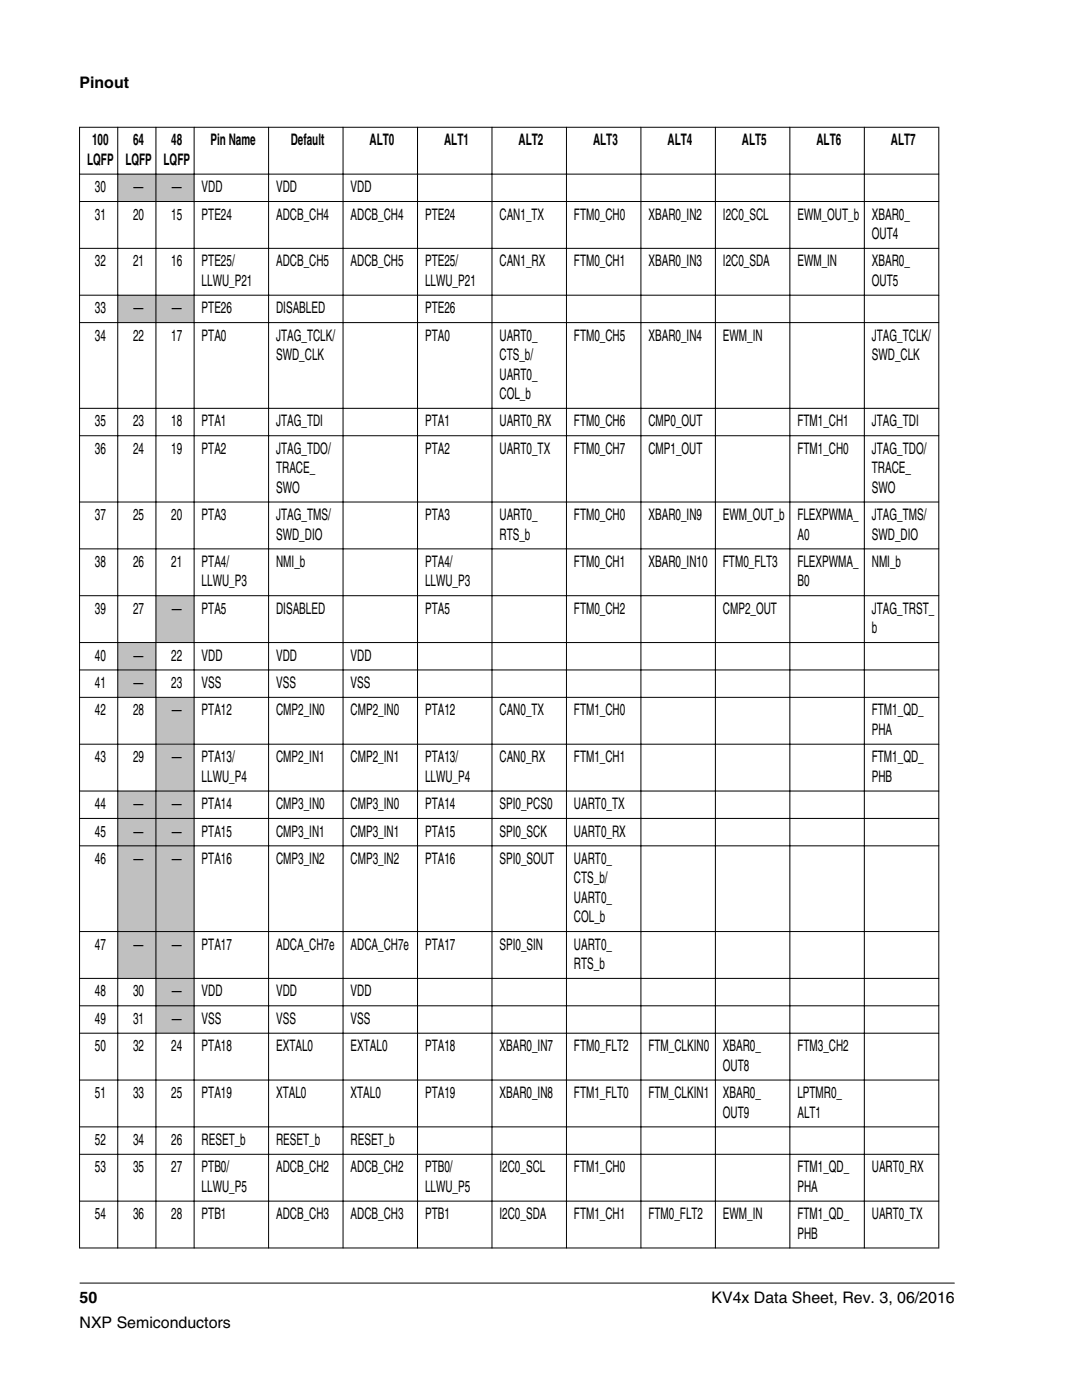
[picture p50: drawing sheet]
<svg xmlns="http://www.w3.org/2000/svg" width="216mm" height="279mm" viewBox="0 0 216 279" stroke-linecap="round" stroke-linejoin="round" font-family="sans-serif">
<defs><g id="words">
<g font-size="3.2">
<text x="15.9" y="17.5">Pinout</text>
<text x="18.4" y="29">100</text>
<text x="26.6" y="29">64</text>
<text x="34.2" y="29">48</text>
<text x="42" y="29">Pin Name</text>
<text x="58" y="29">Default</text>
<text x="73.8" y="29">ALT0</text>
<text x="88.6" y="29">ALT1</text>
<text x="103.5" y="29">ALT2</text>
<text x="118.3" y="29">ALT3</text>
<text x="133.2" y="29">ALT4</text>
<text x="148" y="29">ALT5</text>
<text x="162.9" y="29">ALT6</text>
<text x="177.8" y="29">ALT7</text>
<text x="17.4" y="32.9">LQFP</text>
<text x="25" y="32.9">LQFP</text>
<text x="32.6" y="32.9">LQFP</text>
<text x="18.9" y="38.4">30</text>
<text x="26.7" y="38.4">—</text>
<text x="34.3" y="38.4">—</text>
<text x="40.2" y="38.4">VDD</text>
<text x="55.1" y="38.4">VDD</text>
<text x="70" y="38.4">VDD</text>
<text x="18.9" y="43.8">31</text>
<text x="26.6" y="43.8">20</text>
<text x="34.2" y="43.8">15</text>
<text x="40.2" y="43.8">PTE24</text>
<text x="55.1" y="43.8">ADCB_CH4</text>
<text x="70" y="43.8">ADCB_CH4</text>
<text x="84.8" y="43.8">PTE24</text>
<text x="99.7" y="43.8">CAN1_TX</text>
<text x="114.5" y="43.8">FTM0_CH0</text>
<text x="129.4" y="43.8">XBAR0_IN2</text>
<text x="144.2" y="43.8">I2C0_SCL</text>
<text x="159.1" y="43.8">EWM_OUT_b</text>
<text x="174" y="43.8">XBAR0_</text>
<text x="174" y="47.7">OUT4</text>
<text x="18.9" y="53.2">32</text>
<text x="26.6" y="53.2">21</text>
<text x="34.2" y="53.2">16</text>
<text x="40.2" y="53.2">PTE25/</text>
<text x="55.1" y="53.2">ADCB_CH5</text>
<text x="70" y="53.2">ADCB_CH5</text>
<text x="84.8" y="53.2">PTE25/</text>
<text x="99.7" y="53.2">CAN1_RX</text>
<text x="114.5" y="53.2">FTM0_CH1</text>
<text x="129.4" y="53.2">XBAR0_IN3</text>
<text x="144.2" y="53.2">I2C0_SDA</text>
<text x="159.1" y="53.2">EWM_IN</text>
<text x="174" y="53.2">XBAR0_</text>
<text x="40.2" y="57.1">LLWU_P21</text>
<text x="84.8" y="57.1">LLWU_P21</text>
<text x="174" y="57.1">OUT5</text>
<text x="18.9" y="62.5">33</text>
<text x="26.7" y="62.5">—</text>
<text x="34.3" y="62.5">—</text>
<text x="40.2" y="62.5">PTE26</text>
<text x="55.1" y="62.5">DISABLED</text>
<text x="84.8" y="62.5">PTE26</text>
<text x="18.9" y="68">34</text>
<text x="26.6" y="68">22</text>
<text x="34.2" y="68">17</text>
<text x="40.2" y="68">PTA0</text>
<text x="55.1" y="68">JTAG_TCLK/</text>
<text x="55.1" y="71.9">SWD_CLK</text>
<text x="84.8" y="68">PTA0</text>
<text x="99.7" y="68">UART0_</text>
<text x="99.7" y="71.9">CTS_b/</text>
<text x="114.5" y="68">FTM0_CH5</text>
<text x="129.4" y="68">XBAR0_IN4</text>
<text x="144.2" y="68">EWM_IN</text>
<text x="174" y="68">JTAG_TCLK/</text>
<text x="174" y="71.9">SWD_CLK</text>
<text x="99.7" y="75.8">UART0_</text>
<text x="99.7" y="79.6">COL_b</text>
<text x="18.9" y="85.1">35</text>
<text x="26.6" y="85.1">23</text>
<text x="34.2" y="85.1">18</text>
<text x="40.2" y="85.1">PTA1</text>
<text x="55.1" y="85.1">JTAG_TDI</text>
<text x="84.8" y="85.1">PTA1</text>
<text x="99.7" y="85.1">UART0_RX</text>
<text x="114.5" y="85.1">FTM0_CH6</text>
<text x="129.4" y="85.1">CMP0_OUT</text>
<text x="159.1" y="85.1">FTM1_CH1</text>
<text x="174" y="85.1">JTAG_TDI</text>
<text x="18.9" y="90.6">36</text>
<text x="26.6" y="90.6">24</text>
<text x="34.2" y="90.6">19</text>
<text x="40.2" y="90.6">PTA2</text>
<text x="55.1" y="90.6">JTAG_TDO/</text>
<text x="55.1" y="94.4">TRACE_</text>
<text x="84.8" y="90.6">PTA2</text>
<text x="99.7" y="90.6">UART0_TX</text>
<text x="114.5" y="90.6">FTM0_CH7</text>
<text x="129.4" y="90.6">CMP1_OUT</text>
<text x="159.1" y="90.6">FTM1_CH0</text>
<text x="174" y="90.6">JTAG_TDO/</text>
<text x="174" y="94.4">TRACE_</text>
<text x="55.1" y="98.3">SWO</text>
<text x="174" y="98.3">SWO</text>
<text x="18.9" y="103.8">37</text>
<text x="26.6" y="103.8">25</text>
<text x="34.2" y="103.8">20</text>
<text x="40.2" y="103.8">PTA3</text>
<text x="55.1" y="103.8">JTAG_TMS/</text>
<text x="55.1" y="107.7">SWD_DIO</text>
<text x="84.8" y="103.8">PTA3</text>
<text x="99.7" y="103.8">UART0_</text>
<text x="99.7" y="107.7">RTS_b</text>
<text x="114.5" y="103.8">FTM0_CH0</text>
<text x="129.4" y="103.8">XBAR0_IN9</text>
<text x="144.2" y="103.8">EWM_OUT_b</text>
<text x="159.1" y="103.8">FLEXPWMA_</text>
<text x="159.1" y="107.7">A0</text>
<text x="174" y="103.8">JTAG_TMS/</text>
<text x="174" y="107.7">SWD_DIO</text>
<text x="18.9" y="113.1">38</text>
<text x="26.6" y="113.1">26</text>
<text x="34.2" y="113.1">21</text>
<text x="40.2" y="113.1">PTA4/</text>
<text x="55.1" y="113.1">NMI_b</text>
<text x="84.8" y="113.1">PTA4/</text>
<text x="114.5" y="113.1">FTM0_CH1</text>
<text x="129.4" y="113.1">XBAR0_IN10</text>
<text x="144.2" y="113.1">FTM0_FLT3</text>
<text x="159.1" y="113.1">FLEXPWMA_</text>
<text x="174" y="113.1">NMI_b</text>
<text x="40.2" y="117">LLWU_P3</text>
<text x="84.8" y="117">LLWU_P3</text>
<text x="159.1" y="117">B0</text>
<text x="18.9" y="122.5">39</text>
<text x="26.6" y="122.5">27</text>
<text x="34.3" y="122.5">—</text>
<text x="40.2" y="122.5">PTA5</text>
<text x="55.1" y="122.5">DISABLED</text>
<text x="84.8" y="122.5">PTA5</text>
<text x="114.5" y="122.5">FTM0_CH2</text>
<text x="144.2" y="122.5">CMP2_OUT</text>
<text x="174" y="122.5">JTAG_TRST_</text>
<text x="18.9" y="131.8">40</text>
<text x="26.7" y="131.8">—</text>
<text x="34.2" y="131.8">22</text>
<text x="40.2" y="131.8">VDD</text>
<text x="55.1" y="131.8">VDD</text>
<text x="70" y="131.8">VDD</text>
<text x="174" y="126.4">b</text>
<text x="18.9" y="137.3">41</text>
<text x="26.7" y="137.3">—</text>
<text x="34.2" y="137.3">23</text>
<text x="40.2" y="137.3">VSS</text>
<text x="55.1" y="137.3">VSS</text>
<text x="70" y="137.3">VSS</text>
<text x="18.9" y="142.8">42</text>
<text x="26.6" y="142.8">28</text>
<text x="34.3" y="142.8">—</text>
<text x="40.2" y="142.8">PTA12</text>
<text x="55.1" y="142.8">CMP2_IN0</text>
<text x="70" y="142.8">CMP2_IN0</text>
<text x="84.8" y="142.8">PTA12</text>
<text x="99.7" y="142.8">CAN0_TX</text>
<text x="114.5" y="142.8">FTM1_CH0</text>
<text x="174" y="142.8">FTM1_QD_</text>
<text x="174" y="146.7">PHA</text>
<text x="18.9" y="152.1">43</text>
<text x="26.6" y="152.1">29</text>
<text x="34.3" y="152.1">—</text>
<text x="40.2" y="152.1">PTA13/</text>
<text x="55.1" y="152.1">CMP2_IN1</text>
<text x="70" y="152.1">CMP2_IN1</text>
<text x="84.8" y="152.1">PTA13/</text>
<text x="99.7" y="152.1">CAN0_RX</text>
<text x="114.5" y="152.1">FTM1_CH1</text>
<text x="174" y="152.1">FTM1_QD_</text>
<text x="18.9" y="161.5">44</text>
<text x="26.7" y="161.5">—</text>
<text x="34.3" y="161.5">—</text>
<text x="40.2" y="156">LLWU_P4</text>
<text x="40.2" y="161.5">PTA14</text>
<text x="55.1" y="161.5">CMP3_IN0</text>
<text x="70" y="161.5">CMP3_IN0</text>
<text x="84.8" y="156">LLWU_P4</text>
<text x="84.8" y="161.5">PTA14</text>
<text x="99.7" y="161.5">SPI0_PCS0</text>
<text x="114.5" y="161.5">UART0_TX</text>
<text x="174" y="156">PHB</text>
<text x="18.9" y="166.9">45</text>
<text x="26.7" y="166.9">—</text>
<text x="34.3" y="166.9">—</text>
<text x="40.2" y="166.9">PTA15</text>
<text x="55.1" y="166.9">CMP3_IN1</text>
<text x="70" y="166.9">CMP3_IN1</text>
<text x="84.8" y="166.9">PTA15</text>
<text x="99.7" y="166.9">SPI0_SCK</text>
<text x="114.5" y="166.9">UART0_RX</text>
<text x="18.9" y="172.4">46</text>
<text x="26.7" y="172.4">—</text>
<text x="34.3" y="172.4">—</text>
<text x="40.2" y="172.4">PTA16</text>
<text x="55.1" y="172.4">CMP3_IN2</text>
<text x="70" y="172.4">CMP3_IN2</text>
<text x="84.8" y="172.4">PTA16</text>
<text x="99.7" y="172.4">SPI0_SOUT</text>
<text x="114.5" y="172.4">UART0_</text>
<text x="114.5" y="176.3">CTS_b/</text>
<text x="114.5" y="180.2">UART0_</text>
<text x="114.5" y="184.1">COL_b</text>
<text x="18.9" y="189.5">47</text>
<text x="26.7" y="189.5">—</text>
<text x="34.3" y="189.5">—</text>
<text x="40.2" y="189.5">PTA17</text>
<text x="55.1" y="189.5">ADCA_CH7e</text>
<text x="70" y="189.5">ADCA_CH7e</text>
<text x="84.8" y="189.5">PTA17</text>
<text x="99.7" y="189.5">SPI0_SIN</text>
<text x="114.5" y="189.5">UART0_</text>
<text x="114.5" y="193.4">RTS_b</text>
<text x="18.9" y="198.9">48</text>
<text x="26.6" y="198.9">30</text>
<text x="34.3" y="198.9">—</text>
<text x="40.2" y="198.9">VDD</text>
<text x="55.1" y="198.9">VDD</text>
<text x="70" y="198.9">VDD</text>
<text x="18.9" y="204.3">49</text>
<text x="18.9" y="209.8">50</text>
<text x="26.6" y="204.3">31</text>
<text x="26.6" y="209.8">32</text>
<text x="34.2" y="209.8">24</text>
<text x="34.3" y="204.3">—</text>
<text x="40.2" y="204.3">VSS</text>
<text x="40.2" y="209.8">PTA18</text>
<text x="55.1" y="204.3">VSS</text>
<text x="55.1" y="209.8">EXTAL0</text>
<text x="70" y="204.3">VSS</text>
<text x="70" y="209.8">EXTAL0</text>
<text x="84.8" y="209.8">PTA18</text>
<text x="99.7" y="209.8">XBAR0_IN7</text>
<text x="114.5" y="209.8">FTM0_FLT2</text>
<text x="129.4" y="209.8">FTM_CLKIN0</text>
<text x="144.2" y="209.8">XBAR0_</text>
<text x="159.1" y="209.8">FTM3_CH2</text>
<text x="144.2" y="213.7">OUT8</text>
<text x="18.9" y="219.2">51</text>
<text x="26.6" y="219.2">33</text>
<text x="34.2" y="219.2">25</text>
<text x="40.2" y="219.2">PTA19</text>
<text x="55.1" y="219.2">XTAL0</text>
<text x="70" y="219.2">XTAL0</text>
<text x="84.8" y="219.2">PTA19</text>
<text x="99.7" y="219.2">XBAR0_IN8</text>
<text x="114.5" y="219.2">FTM1_FLT0</text>
<text x="129.4" y="219.2">FTM_CLKIN1</text>
<text x="144.2" y="219.2">XBAR0_</text>
<text x="159.1" y="219.2">LPTMR0_</text>
<text x="144.2" y="223">OUT9</text>
<text x="159.1" y="223">ALT1</text>
<text x="18.9" y="228.5">52</text>
<text x="18.9" y="234">53</text>
<text x="26.6" y="228.5">34</text>
<text x="26.6" y="234">35</text>
<text x="34.2" y="228.5">26</text>
<text x="34.2" y="234">27</text>
<text x="40.2" y="228.5">RESET_b</text>
<text x="40.2" y="234">PTB0/</text>
<text x="55.1" y="228.5">RESET_b</text>
<text x="55.1" y="234">ADCB_CH2</text>
<text x="70" y="228.5">RESET_b</text>
<text x="70" y="234">ADCB_CH2</text>
<text x="84.8" y="234">PTB0/</text>
<text x="99.7" y="234">I2C0_SCL</text>
<text x="114.5" y="234">FTM1_CH0</text>
<text x="159.1" y="234">FTM1_QD_</text>
<text x="174" y="234">UART0_RX</text>
<text x="40.2" y="237.9">LLWU_P5</text>
<text x="84.8" y="237.9">LLWU_P5</text>
<text x="159.1" y="237.9">PHA</text>
<text x="18.9" y="243.3">54</text>
<text x="26.6" y="243.3">36</text>
<text x="34.2" y="243.3">28</text>
<text x="40.2" y="243.3">PTB1</text>
<text x="55.1" y="243.3">ADCB_CH3</text>
<text x="70" y="243.3">ADCB_CH3</text>
<text x="84.8" y="243.3">PTB1</text>
<text x="99.7" y="243.3">I2C0_SDA</text>
<text x="114.5" y="243.3">FTM1_CH1</text>
<text x="129.4" y="243.3">FTM0_FLT2</text>
<text x="144.2" y="243.3">EWM_IN</text>
<text x="159.1" y="243.3">FTM1_QD_</text>
<text x="174" y="243.3">UART0_TX</text>
<text x="159.1" y="247.2">PHB</text>
<text x="15.9" y="260">50</text>
<text x="142" y="260">KV4x Data Sheet, Rev. 3, 06/2016</text>
<text x="15.9" y="265">NXP Semiconductors</text>
</g>
</g></defs>
<g fill="#c0c0c0">
<path d="M23.6 34.8h7.4v5.3h-7.4z" fill-rule="evenodd"/>
<path d="M31.2 34.8h7.4v5.3h-7.4z" fill-rule="evenodd"/>
<path d="M23.6 59h7.4v5.3h-7.4z" fill-rule="evenodd"/>
<path d="M31.2 59h7.4v5.3h-7.4z" fill-rule="evenodd"/>
<path d="M31.2 119h7.4v9.1h-7.4z" fill-rule="evenodd"/>
<path d="M23.6 128.3h7.4v5.3h-7.4z" fill-rule="evenodd"/>
<path d="M23.6 133.8h7.4v5.3h-7.4z" fill-rule="evenodd"/>
<path d="M31.2 139.3h7.4v9.1h-7.4z" fill-rule="evenodd"/>
<path d="M31.2 148.6h7.4v9.2h-7.4z" fill-rule="evenodd"/>
<path d="M23.6 158h7.4v5.2h-7.4z" fill-rule="evenodd"/>
<path d="M31.2 158h7.4v5.2h-7.4z" fill-rule="evenodd"/>
<path d="M23.6 163.4h7.4v5.3h-7.4z" fill-rule="evenodd"/>
<path d="M31.2 163.4h7.4v5.3h-7.4z" fill-rule="evenodd"/>
<path d="M23.6 168.9h7.4v16.9h-7.4z" fill-rule="evenodd"/>
<path d="M31.2 168.9h7.4v16.9h-7.4z" fill-rule="evenodd"/>
<path d="M23.6 186h7.4v9.2h-7.4z" fill-rule="evenodd"/>
<path d="M31.2 186h7.4v9.2h-7.4z" fill-rule="evenodd"/>
<path d="M31.2 195.4h7.4v5.2h-7.4z" fill-rule="evenodd"/>
<path d="M31.2 200.8h7.4v5.3h-7.4z" fill-rule="evenodd"/>
</g>
<g fill="none" stroke="#000" stroke-width=".2">
<path d="M15.8 25.4h171.6M15.8 34.7h171.6M15.9 25.3v223.8M23.5 25.3v223.8M31.1 25.3v223.8M38.7 25.3v223.8M53.6 25.3v223.8M68.5 25.3v223.8M83.3 25.3v223.8M98.2 25.3v223.8M113 25.3v223.8M127.9 25.3v223.8"/>
<path d="M142.7 25.3v223.8M157.6 25.3v223.8M172.5 25.3v223.8M187.3 25.3v223.8M15.8 40.2h171.6M15.8 49.6h171.6M15.8 58.9h171.6M15.8 64.4h171.6M15.8 81.5h171.6M15.8 87h171.6M15.8 100.2h171.6M15.8 109.5h171.6"/>
<path d="M15.8 118.9h171.6M15.8 128.2h171.6M15.8 133.7h171.6M15.8 139.2h171.6M15.8 148.5h171.6M15.8 157.9h171.6M15.8 163.3h171.6M15.8 168.8h171.6M15.8 185.9h171.6M15.8 195.3h171.6M15.8 200.7h171.6M15.8 206.2h171.6"/>
<path d="M15.8 215.5h171.6M15.8 224.9h171.6M15.8 230.4h171.6M15.8 239.7h171.6M15.8 249.1h171.6M15.9 256.1h174.6"/>
</g>
<use href="#words"/>
</svg>
